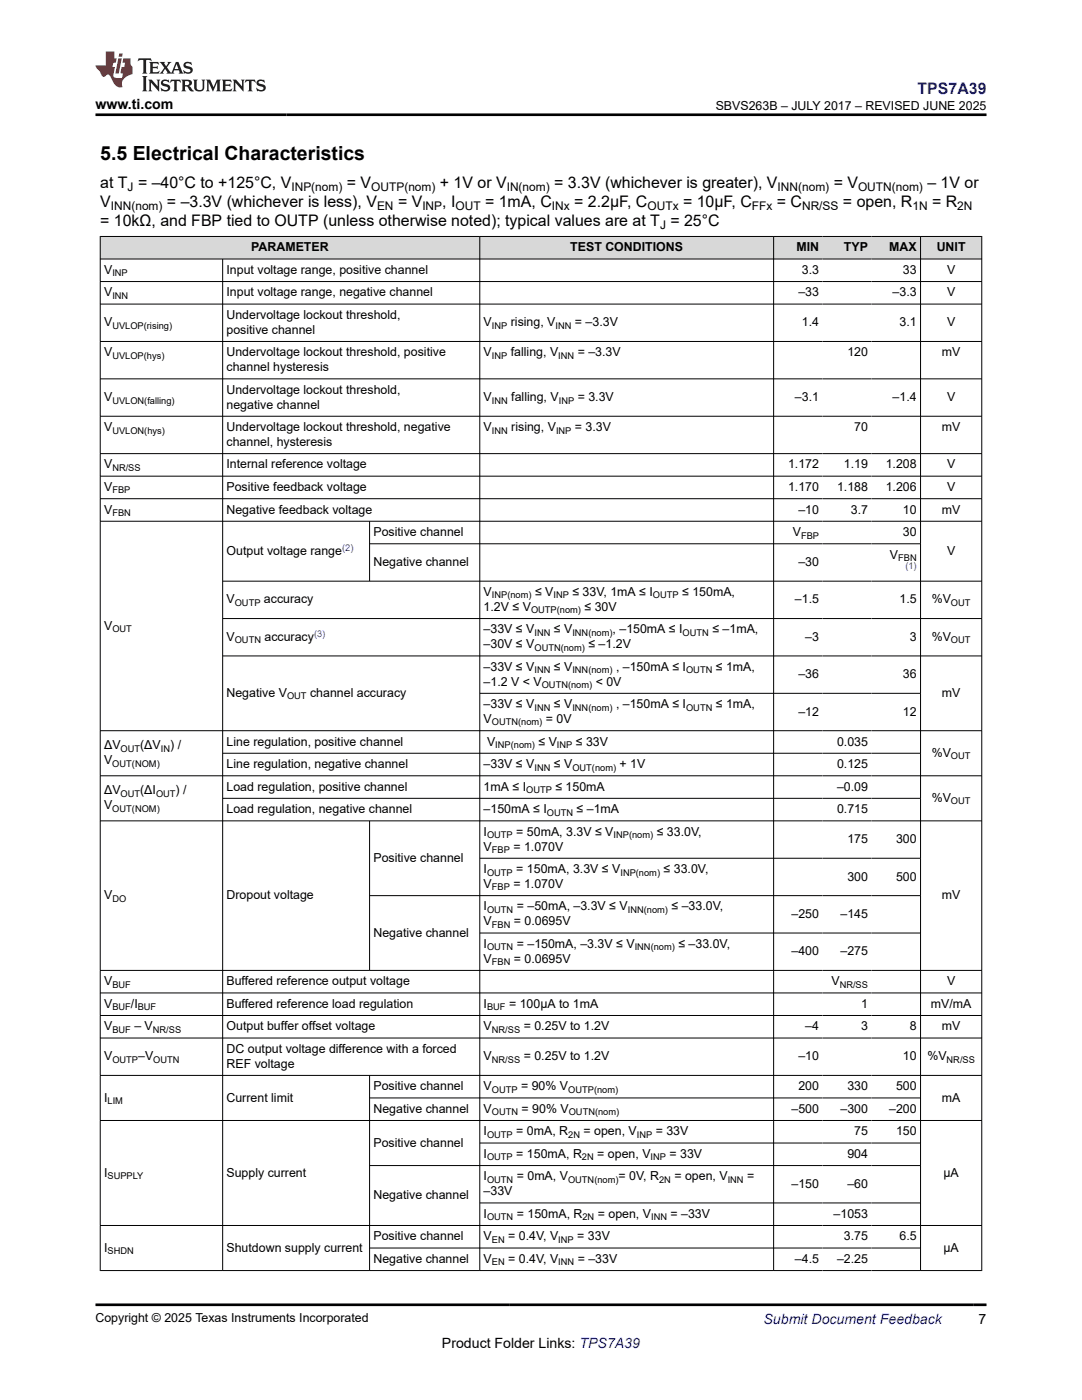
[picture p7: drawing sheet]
<svg xmlns="http://www.w3.org/2000/svg" width="216mm" height="279mm" viewBox="0 0 216 279" stroke-linecap="round" stroke-linejoin="round" font-family="sans-serif">
<defs><g id="words">
<text font-size="3.9" x="20" y="32">5.5 Electrical Characteristics</text>
<text font-size="3.2" fill="#00f" x="183.1" y="18.7">TPS7A39</text>
<g font-size="3.2">
<text x="20" y="37.5">at T = –40°C to +125°C, V</text>
<text x="20" y="41.3">V</text>
<text x="33.3" y="41.3">= –3.3V (whichever is less), V</text>
<text x="69.2" y="37.5">= V</text>
<text x="79.4" y="41.3">= V</text>
<text x="87.8" y="37.5">+ 1V or V</text>
<text x="88.2" y="41.3">, I</text>
<text x="96.8" y="41.3">= 1mA, C</text>
<text x="110.6" y="37.5">= 3.3V (whichever is greater), V</text>
<text x="114.6" y="41.3">= 2.2μF, C</text>
<text x="136.3" y="41.3">= 10μF, C</text>
<text x="155" y="41.3">= C</text>
<text x="166.3" y="37.5">= V</text>
<text x="168.2" y="41.3">= open, R</text>
<text x="185.1" y="37.5">– 1V or</text>
<text x="186" y="41.3">= R</text>
<text x="20" y="45.1">= 10kΩ, and FBP tied to OUTP (unless otherwise noted); typical values are at T = 25°C</text>
</g>
<g font-size="2.8">
<text x="19.1" y="21.8">www.ti.com</text>
<text x="88.2" y="269">Product Folder Links: TPS7A39</text>
<text x="195.3" y="264.2">7</text>
</g>
<text font-size="2.8" fill="#00f" x="152.4" y="264.2">Submit Document Feedback</text>
<g font-size="2.5">
<text x="142.8" y="21.9">SBVS263B – JULY 2017 – REVISED JUNE 2025</text>
<text x="50.1" y="50.2">PARAMETER</text>
<text x="113.8" y="50.2">TEST CONDITIONS</text>
<text x="158.9" y="50.2">MIN</text>
<text x="168.4" y="50.2">TYP</text>
<text x="177.4" y="50.2">MAX</text>
<text x="186.9" y="50.2">UNIT</text>
<text x="20.8" y="54.7">V</text>
<text x="20.8" y="59.1">V</text>
<text x="45.2" y="54.7">Input voltage range, positive channel</text>
<text x="45.2" y="59.1">Input voltage range, negative channel</text>
<text x="159.3" y="59.1">–33</text>
<text x="160" y="54.7">3.3</text>
<text x="178.1" y="59.1">–3.3</text>
<text x="180.2" y="54.7">33</text>
<text x="189" y="54.7">V</text>
<text x="189" y="59.1">V</text>
<text x="20.8" y="65.1">V</text>
<text x="45.2" y="63.6">Undervoltage lockout threshold,</text>
<text x="96.5" y="65.1">V</text>
<text x="101.9" y="65.1">rising, V</text>
<text x="114.7" y="65.1">= –3.3V</text>
<text x="160" y="65.1">1.4</text>
<text x="179.5" y="65.1">3.1</text>
<text x="189" y="65.1">V</text>
<text x="20.8" y="71.1">V</text>
<text x="45.2" y="66.6">positive channel</text>
<text x="45.2" y="71.1">Undervoltage lockout threshold, positive</text>
<text x="96.5" y="71.1">V</text>
<text x="101.9" y="71.1">falling, V</text>
<text x="115.3" y="71.1">= –3.3V</text>
<text x="169.1" y="71.1">120</text>
<text x="187.9" y="71.1">mV</text>
<text x="45.2" y="74.1">channel hysteresis</text>
<text x="20.8" y="80.1">V</text>
<text x="45.2" y="78.6">Undervoltage lockout threshold,</text>
<text x="45.2" y="81.5">negative channel</text>
<text x="96.5" y="80.1">V</text>
<text x="102" y="80.1">falling, V</text>
<text x="115.3" y="80.1">= 3.3V</text>
<text x="158.6" y="80.1">–3.1</text>
<text x="178.1" y="80.1">–1.4</text>
<text x="189" y="80.1">V</text>
<text x="20.8" y="86">V</text>
<text x="45.2" y="86">Undervoltage lockout threshold, negative</text>
<text x="45.2" y="89">channel, hysteresis</text>
<text x="96.5" y="86">V</text>
<text x="102" y="86">rising, V</text>
<text x="114.7" y="86">= 3.3V</text>
<text x="170.5" y="86">70</text>
<text x="187.9" y="86">mV</text>
<text x="20.8" y="93.5">V</text>
<text x="45.2" y="93.5">Internal reference voltage</text>
<text x="157.3" y="93.5">1.172</text>
<text x="168.4" y="93.5">1.19</text>
<text x="176.7" y="93.5">1.208</text>
<text x="189" y="93.5">V</text>
<text x="20.8" y="98">V</text>
<text x="45.2" y="98">Positive feedback voltage</text>
<text x="157.3" y="98">1.170</text>
<text x="167" y="98">1.188</text>
<text x="176.7" y="98">1.206</text>
<text x="189" y="98">V</text>
<text x="20.8" y="102.5">V</text>
<text x="45.2" y="102.5">Negative feedback voltage</text>
<text x="74.5" y="107">Positive channel</text>
<text x="158.2" y="107">V</text>
<text x="159.3" y="102.5">–10</text>
<text x="169.8" y="102.5">3.7</text>
<text x="180.2" y="102.5">10</text>
<text x="180.2" y="107">30</text>
<text x="187.9" y="102.5">mV</text>
<text x="45.2" y="110.7">Output voltage range</text>
<text x="74.5" y="113">Negative channel</text>
<text x="159.3" y="113">–30</text>
<text x="177.6" y="111.5">V</text>
<text x="189" y="110.7">V</text>
<text x="96.5" y="118.9">V</text>
<text x="106.8" y="118.9">≤ V</text>
<text x="114.2" y="118.9">≤ 33V, 1mA ≤ I</text>
<text x="136.1" y="118.9">≤ 150mA,</text>
<text x="20.8" y="125.6">V</text>
<text x="45.2" y="120.4">V</text>
<text x="52.7" y="120.4">accuracy</text>
<text x="96.5" y="121.9">1.2V ≤ V</text>
<text x="116.6" y="121.9">≤ 30V</text>
<text x="158.6" y="120.4">–1.5</text>
<text x="179.5" y="120.4">1.5</text>
<text x="185.9" y="120.4">%V</text>
<text x="45.2" y="127.9">V</text>
<text x="52.8" y="127.9">accuracy</text>
<text x="96.5" y="129.4">–30V ≤ V</text>
<text x="96.5" y="126.4">–33V ≤ V</text>
<text x="110.5" y="126.4">≤ V</text>
<text x="117.4" y="129.4">≤ –1.2V</text>
<text x="122.2" y="126.4">, –150mA ≤ I</text>
<text x="142.2" y="126.4">≤ –1mA,</text>
<text x="160.7" y="127.9">–3</text>
<text x="181.5" y="127.9">3</text>
<text x="185.9" y="127.9">%V</text>
<text x="96.5" y="133.9">–33V ≤ V</text>
<text x="96.5" y="136.8">–1.2 V &lt; V</text>
<text x="110.5" y="133.9">≤ V</text>
<text x="118.9" y="136.8">&lt; 0V</text>
<text x="122.9" y="133.9">, –150mA ≤ I</text>
<text x="142.8" y="133.9">≤ 1mA,</text>
<text x="159.3" y="135.3">–36</text>
<text x="180.2" y="135.3">36</text>
<text x="45.2" y="139.1">Negative V</text>
<text x="61.9" y="139.1">channel accuracy</text>
<text x="96.5" y="141.3">–33V ≤ V</text>
<text x="110.5" y="141.3">≤ V</text>
<text x="122.9" y="141.3">, –150mA ≤ I</text>
<text x="142.8" y="141.3">≤ 1mA,</text>
<text x="159.3" y="142.8">–12</text>
<text x="180.2" y="142.8">12</text>
<text x="187.9" y="139.1">mV</text>
<text x="20.8" y="149.6">ΔV</text>
<text x="28" y="149.6">(ΔV</text>
<text x="33.9" y="149.6">) /</text>
<text x="45.2" y="148.8">Line regulation, positive channel</text>
<text x="96.5" y="144.3">V</text>
<text x="97.2" y="148.8">V</text>
<text x="107.4" y="148.8">≤ V</text>
<text x="108.9" y="144.3">= 0V</text>
<text x="114.9" y="148.8">≤ 33V</text>
<text x="167" y="148.8">0.035</text>
<text x="20.8" y="152.5">V</text>
<text x="45.2" y="153.3">Line regulation, negative channel</text>
<text x="96.5" y="153.3">–33V ≤ V</text>
<text x="110.5" y="153.3">≤ V</text>
<text x="123.6" y="153.3">+ 1V</text>
<text x="167" y="153.3">0.125</text>
<text x="185.9" y="151">%V</text>
<text x="20.8" y="161.5">V</text>
<text x="20.8" y="158.6">ΔV</text>
<text x="28" y="158.6">(ΔI</text>
<text x="35" y="158.6">) /</text>
<text x="45.2" y="157.8">Load regulation, positive channel</text>
<text x="96.5" y="157.8">1mA ≤ I</text>
<text x="110.8" y="157.8">≤ 150mA</text>
<text x="167" y="157.8">–0.09</text>
<text x="185.9" y="160">%V</text>
<text x="45.2" y="162.3">Load regulation, negative channel</text>
<text x="96.5" y="162.3">–150mA ≤ I</text>
<text x="96.5" y="166.8">I</text>
<text x="103" y="166.8">= 50mA, 3.3V ≤ V</text>
<text x="115" y="162.3">≤ –1mA</text>
<text x="131" y="166.8">≤ 33.0V,</text>
<text x="167" y="162.3">0.715</text>
<text x="74.5" y="172">Positive channel</text>
<text x="96.5" y="169.7">V</text>
<text x="102.4" y="169.7">= 1.070V</text>
<text x="169.1" y="168.3">175</text>
<text x="178.8" y="168.3">300</text>
<text x="20.8" y="179.5">V</text>
<text x="45.2" y="179.5">Dropout voltage</text>
<text x="96.5" y="177.2">V</text>
<text x="96.5" y="174.2">I</text>
<text x="102.4" y="177.2">= 1.070V</text>
<text x="103" y="174.2">= 150mA, 3.3V ≤ V</text>
<text x="132.4" y="174.2">≤ 33.0V,</text>
<text x="169.1" y="175.7">300</text>
<text x="178.8" y="175.7">500</text>
<text x="187.9" y="179.5">mV</text>
<text x="96.5" y="184.7">V</text>
<text x="96.5" y="181.7">I</text>
<text x="102.5" y="184.7">= 0.0695V</text>
<text x="103.1" y="181.7">= –50mA, –3.3V ≤ V</text>
<text x="134" y="181.7">≤ –33.0V,</text>
<text x="157.9" y="183.2">–250</text>
<text x="167.7" y="183.2">–145</text>
<text x="74.5" y="186.9">Negative channel</text>
<text x="96.5" y="189.2">I</text>
<text x="103.1" y="189.2">= –150mA, –3.3V ≤ V</text>
<text x="135.4" y="189.2">≤ –33.0V,</text>
<text x="157.9" y="190.6">–400</text>
<text x="167.7" y="190.6">–275</text>
<text x="20.8" y="196.6">V</text>
<text x="45.2" y="196.6">Buffered reference output voltage</text>
<text x="96.5" y="192.1">V</text>
<text x="102.5" y="192.1">= 0.0695V</text>
<text x="165.9" y="196.6">V</text>
<text x="189" y="196.6">V</text>
<text x="20.8" y="201.1">V</text>
<text x="26.1" y="201.1">/I</text>
<text x="45.2" y="201.1">Buffered reference load regulation</text>
<text x="96.5" y="201.1">I</text>
<text x="101.6" y="201.1">= 100µA to 1mA</text>
<text x="171.8" y="201.1">1</text>
<text x="185.7" y="201.1">mV/mA</text>
<text x="20.8" y="205.6">V</text>
<text x="26.8" y="205.6">– V</text>
<text x="45.2" y="205.6">Output buffer offset voltage</text>
<text x="96.5" y="205.6">V</text>
<text x="104.5" y="205.6">= 0.25V to 1.2V</text>
<text x="160.7" y="205.6">–4</text>
<text x="171.8" y="205.6">3</text>
<text x="181.5" y="205.6">8</text>
<text x="187.9" y="205.6">mV</text>
<text x="20.8" y="211.6">V</text>
<text x="27.6" y="211.6">–V</text>
<text x="45.2" y="210.1">DC output voltage difference with a forced</text>
<text x="45.2" y="213.1">REF voltage</text>
<text x="96.5" y="211.6">V</text>
<text x="104.5" y="211.6">= 0.25V to 1.2V</text>
<text x="159.3" y="211.6">–10</text>
<text x="180.2" y="211.6">10</text>
<text x="185" y="211.6">%V</text>
<text x="20.8" y="219.8">I</text>
<text x="45.2" y="219.8">Current limit</text>
<text x="74.5" y="217.6">Positive channel</text>
<text x="96.5" y="217.6">V</text>
<text x="104" y="217.6">= 90% V</text>
<text x="159.3" y="217.6">200</text>
<text x="169.1" y="217.6">330</text>
<text x="178.8" y="217.6">500</text>
<text x="187.9" y="219.8">mA</text>
<text x="74.5" y="222.1">Negative channel</text>
<text x="96.5" y="222.1">V</text>
<text x="96.5" y="226.6">I</text>
<text x="103" y="226.6">= 0mA, R</text>
<text x="104.1" y="222.1">= 90% V</text>
<text x="116.4" y="226.6">= open, V</text>
<text x="130.8" y="226.6">= 33V</text>
<text x="157.9" y="222.1">–500</text>
<text x="167.7" y="222.1">–300</text>
<text x="170.5" y="226.6">75</text>
<text x="177.4" y="222.1">–200</text>
<text x="178.8" y="226.6">150</text>
<text x="74.5" y="228.8">Positive channel</text>
<text x="96.5" y="231.1">I</text>
<text x="103" y="231.1">= 150mA, R</text>
<text x="119.2" y="231.1">= open, V</text>
<text x="133.6" y="231.1">= 33V</text>
<text x="169.1" y="231.1">904</text>
<text x="20.8" y="234.8">I</text>
<text x="45.2" y="234.8">Supply current</text>
<text x="74.5" y="239.3">Negative channel</text>
<text x="96.5" y="235.6">I</text>
<text x="96.5" y="238.5">–33V</text>
<text x="103.1" y="235.6">= 0mA, V</text>
<text x="123.4" y="235.6">= 0V, R</text>
<text x="134.6" y="235.6">= open, V</text>
<text x="149.1" y="235.6">=</text>
<text x="157.9" y="237.1">–150</text>
<text x="169.1" y="237.1">–60</text>
<text x="188.3" y="234.8">µA</text>
<text x="96.5" y="243">I</text>
<text x="103.1" y="243">= 150mA, R</text>
<text x="119.3" y="243">= open, V</text>
<text x="133.8" y="243">= –33V</text>
<text x="166.3" y="243">–1053</text>
<text x="20.8" y="249.8">I</text>
<text x="45.2" y="249.8">Shutdown supply current</text>
<text x="74.5" y="247.5">Positive channel</text>
<text x="96.5" y="247.5">V</text>
<text x="101.4" y="247.5">= 0.4V, V</text>
<text x="115.2" y="247.5">= 33V</text>
<text x="168.4" y="247.5">3.75</text>
<text x="179.5" y="247.5">6.5</text>
<text x="188.3" y="249.8">µA</text>
<text x="74.5" y="252">Negative channel</text>
<text x="96.5" y="252">V</text>
<text x="101.4" y="252">= 0.4V, V</text>
<text x="115.3" y="252">= –33V</text>
<text x="158.6" y="252">–4.5</text>
<text x="167" y="252">–2.25</text>
<text x="19.1" y="263.9">Copyright © 2025 Texas Instruments Incorporated</text>
</g>
<g font-size="2.4">
<text x="22.1" y="41.9">INN(nom)</text>
<text x="25.5" y="38.1">J</text>
<text x="58.1" y="38.1">INP(nom)</text>
<text x="74.1" y="38.1">OUTP(nom)</text>
<text x="75.2" y="41.9">EN</text>
<text x="84.3" y="41.9">INP</text>
<text x="90.9" y="41.9">OUT</text>
<text x="101.1" y="38.1">IN(nom)</text>
<text x="110.1" y="41.9">INx</text>
<text x="129.2" y="41.9">OUTx</text>
<text x="150" y="41.9">FFx</text>
<text x="155.1" y="38.1">INN(nom)</text>
<text x="160" y="41.9">NR/SS</text>
<text x="171.2" y="38.1">OUTN(nom)</text>
<text x="182.1" y="41.9">1N</text>
<text x="191" y="41.9">2N</text>
<text x="131.7" y="45.7">J</text>
</g>
<g font-size="1.9">
<text x="22.4" y="55.1">INP</text>
<text x="22.4" y="59.6">INN</text>
<text x="22.4" y="65.6">UVLOP(rising)</text>
<text x="98.1" y="65.6">INP</text>
<text x="110.8" y="65.6">INN</text>
<text x="22.4" y="71.6">UVLOP(hys)</text>
<text x="98.1" y="71.6">INP</text>
<text x="111.4" y="71.6">INN</text>
<text x="22.4" y="80.5">UVLON(falling)</text>
<text x="98.1" y="80.5">INN</text>
<text x="111.5" y="80.5">INP</text>
<text x="22.4" y="86.5">UVLON(hys)</text>
<text x="98.1" y="86.5">INN</text>
<text x="110.9" y="86.5">INP</text>
<text x="22.4" y="94">NR/SS</text>
<text x="22.4" y="98.5">FBP</text>
<text x="22.4" y="103">FBN</text>
<text x="159.8" y="107.5">FBP</text>
<text x="179.2" y="112">FBN</text>
<text x="98.1" y="119.4">INP(nom)</text>
<text x="110.4" y="119.4">INP</text>
<text x="130.3" y="119.4">OUTP</text>
<text x="46.8" y="120.9">OUTP</text>
<text x="106" y="122.4">OUTP(nom)</text>
<text x="189.8" y="120.9">OUT</text>
<text x="22.4" y="126.1">OUT</text>
<text x="46.8" y="128.4">OUTN</text>
<text x="106.6" y="129.9">OUTN(nom)</text>
<text x="106.6" y="126.9">INN</text>
<text x="114.2" y="126.9">INN(nom)</text>
<text x="136.2" y="126.9">OUTN</text>
<text x="189.8" y="128.4">OUT</text>
<text x="106.6" y="134.4">INN</text>
<text x="108.1" y="137.3">OUTN(nom)</text>
<text x="114.2" y="134.4">INN(nom)</text>
<text x="136.9" y="134.4">OUTN</text>
<text x="57.3" y="139.6">OUT</text>
<text x="106.6" y="141.8">INN</text>
<text x="114.2" y="141.8">INN(nom)</text>
<text x="136.9" y="141.8">OUTN</text>
<text x="98.1" y="144.8">OUTN(nom)</text>
<text x="98.8" y="149.3">INP(nom)</text>
<text x="111.1" y="149.3">INP</text>
<text x="22.4" y="153">OUT(NOM)</text>
<text x="24.1" y="150.1">OUT</text>
<text x="32.1" y="150.1">IN</text>
<text x="106.6" y="153.8">INN</text>
<text x="114.2" y="153.8">OUT(nom)</text>
<text x="189.8" y="151.5">OUT</text>
<text x="24.1" y="159">OUT</text>
<text x="31.1" y="159">OUT</text>
<text x="105" y="158.3">OUTP</text>
<text x="189.8" y="160.5">OUT</text>
<text x="22.4" y="162">OUT(NOM)</text>
<text x="97.2" y="167.3">OUTP</text>
<text x="109.1" y="162.8">OUTN</text>
<text x="122.4" y="167.3">INP(nom)</text>
<text x="98.1" y="170.2">FBP</text>
<text x="22.4" y="179.9">DO</text>
<text x="97.2" y="174.7">OUTP</text>
<text x="98.1" y="177.7">FBP</text>
<text x="123.8" y="174.7">INP(nom)</text>
<text x="97.2" y="182.2">OUTN</text>
<text x="98.1" y="185.2">FBN</text>
<text x="125.3" y="182.2">INN(nom)</text>
<text x="97.2" y="189.7">OUTN</text>
<text x="126.6" y="189.7">INN(nom)</text>
<text x="22.4" y="197.1">BUF</text>
<text x="98.1" y="192.6">FBN</text>
<text x="167.5" y="197.1">NR/SS</text>
<text x="22.4" y="201.6">BUF</text>
<text x="27.5" y="201.6">BUF</text>
<text x="97.2" y="201.6">BUF</text>
<text x="22.4" y="206.1">BUF</text>
<text x="30.5" y="206.1">NR/SS</text>
<text x="98.1" y="206.1">NR/SS</text>
<text x="22.4" y="212.1">OUTP</text>
<text x="30.6" y="212.1">OUTN</text>
<text x="98.1" y="212.1">NR/SS</text>
<text x="188.9" y="212.1">NR/SS</text>
<text x="21.5" y="220.3">LIM</text>
<text x="98.1" y="218.1">OUTP</text>
<text x="113.4" y="218.1">OUTP(nom)</text>
<text x="97.2" y="227.1">OUTP</text>
<text x="98.1" y="222.6">OUTN</text>
<text x="113.4" y="227.1">2N</text>
<text x="113.5" y="222.6">OUTN(nom)</text>
<text x="127.1" y="227.1">INP</text>
<text x="97.2" y="231.6">OUTP</text>
<text x="116.1" y="231.6">2N</text>
<text x="129.8" y="231.6">INP</text>
<text x="21.5" y="235.3">SUPPLY</text>
<text x="97.2" y="236.1">OUTN</text>
<text x="113.3" y="236.1">OUTN(nom)</text>
<text x="131.5" y="236.1">2N</text>
<text x="145.2" y="236.1">INN</text>
<text x="97.2" y="243.5">OUTN</text>
<text x="116.2" y="243.5">2N</text>
<text x="129.9" y="243.5">INN</text>
<text x="21.5" y="250.3">SHDN</text>
<text x="98.1" y="248">EN</text>
<text x="111.4" y="248">INP</text>
<text x="98.1" y="252.5">EN</text>
<text x="111.4" y="252.5">INN</text>
</g>
<g font-size="1.9" fill="#00f">
<text x="68.3" y="109.9">(2)</text>
<text x="180.7" y="113.6">(1)</text>
<text x="62.7" y="127.1">(3)</text>
</g>
</g></defs>
<g fill="#d8d8d8">
<path d="M20 47.2h175.9v4.5h-175.9z" fill-rule="evenodd"/>
<path d="M20.1 47.3h75.6v4.3h-75.6z" fill-rule="evenodd"/>
<path d="M95.8 47.3h58.5v4.3h-58.5z" fill-rule="evenodd"/>
<path d="M154.4 47.3h9.7v4.3h-9.7z" fill-rule="evenodd"/>
<path d="M164.1 47.3h9.8v4.3h-9.8z" fill-rule="evenodd"/>
<path d="M173.9 47.3h9.7v4.3h-9.7z" fill-rule="evenodd"/>
<path d="M183.7 47.3h12.1v4.3h-12.1z" fill-rule="evenodd"/>
</g>
<g fill="none" stroke="#000" stroke-width=".2">
<path d="M19.9 47.2h176.1M19.9 51.7h176.1M19.9 56.2h176.1M20 47.1v206.5M44.4 51.7v201.9M95.7 47.1v206.5M154.4 47.1v206.5M183.7 47.1v206.5M195.9 47.1v206.5M19.9 60.7h176.1M19.9 68.1h176.1M19.9 75.6h176.1"/>
<path d="M19.9 83.1h176.1M19.9 90.5h176.1M19.9 95h176.1M19.9 99.5h176.1M19.9 104h176.1M44.4 116h151.6M73.7 104v12M73.7 108.5h110M44.4 123.4h151.6M44.4 130.9h151.6M95.7 138.4h88M19.9 145.8h176.1"/>
<path d="M19.9 154.8h176.1M44.4 150.3h139.3M44.4 159.3h139.3M19.9 163.8h176.1M73.7 163.8v29.9M95.7 171.3h88M183.7 178.7h-110M19.9 193.7h176.1M19.9 198.2h176.1M95.7 186.2h88M19.9 202.7h176.1M19.9 207.2h176.1"/>
<path d="M19.9 214.6h176.1M73.7 214.6v39M73.7 219.1h110M19.9 223.6h176.1M73.7 232.6h110M95.7 228.1h88M19.9 244.6h176.1M19.9 253.6h176.1M73.7 249.1h110M95.7 240.1h88"/>
</g>
<path d="M27.7 11.6l-.2 .6 .5-.2h.6v.1v2.2l-.2 .4h1l-.2-.4v-2.2v-.1h.5l.5 .2-.1-.6zM29.8 12.4l.2 .3v1.6l-.2 .4h1.9l.1-.6a1.08 1.08 0 0 1-1.3 .2v-.7h.6l.4 .2v-.7l-.4 .2h-.6v-.5l.2-.2a1 1 0 0 1 1 .3l-.1-.5zM31.8 12.4l1 1.1-1 1.2h.9l-.2-.2 .4-.8 .5 .8-.2 .2h1.6l-.2-.2 .1-.5h1l.1 .5-.1 .2h.9l-.2-.4-.8-1.9h-.5l-1 2.1-.8-1.1 .9-1h-.8l.2 .2-.5 .6-.3-.6 .1-.2zM35.2 12.8l.4 1h-.8zM36.8 12.5a.65 .65 0 0 0-.2 .7 .65 .65 0 0 0 .6 .5l.7 .1 .1 .3a.79 .79 0 0 1-.7 .4 .79 .79 0 0 1-.7-.5l.1 .7 .2-.1a.93 .93 0 0 0 1.1 0 .93 .93 0 0 0 .4-.9 1.46 1.46 0 0 0-1.2-.6l-.1-.3a1.09 1.09 0 0 1 1.2 .2l-.2-.6-.1 .1-.6-.2zM28.4 15.2l.2 .4v2.2l-.2 .4h1l-.2-.4v-2.2l.2-.4zM29.6 15.9l.2 .4v1.5l-.2 .4h.8l-.3-.4v-1.3l1.7 1.8v-2l.2-.4h-.8l.2 .2 .1 1.1-1.2-1.3zM32.3 16a.65 .65 0 0 0-.2 .8 .65 .65 0 0 0 .7 .4l.6 .2 .1 .2a.79 .79 0 0 1-.7 .4 .79 .79 0 0 1-.7-.5l.1 .7 .2-.1a.93 .93 0 0 0 1.1 .1 .93 .93 0 0 0 .4-1 1.46 1.46 0 0 0-1.2-.5l-.1-.4a1.09 1.09 0 0 1 1.2 .2l-.2-.6-.1 .1-.6-.1zM34.1 15.9l-.1 .6a.63 .63 0 0 1 .7-.3l.1 1.6-.3 .4h1l-.2-.4v-1.6a.66 .66 0 0 1 .8 .3l-.1-.6zM36.2 15.9l.2 .4v1.5l-.2 .4h.9l-.2-.2v-.7h.5l.1 .2a.79 .79 0 0 0 1.2 .6l-1-.9a.61 .61 0 0 0 .6-.6 .61 .61 0 0 0-.5-.7zM36.9 16.2h.2a.47 .47 0 0 1 .5 .1 .47 .47 0 0 1 .1 .5l-.2 .1-.6 .1zM38.5 15.9l.2 .2a2.27 2.27 0 0 0 .4 2 1.04 1.04 0 0 0 1.7-.7v-1.3l.2-.2h-.8l.2 .4v1.1a.6 .6 0 0 1-.6 .6 .6 .6 0 0 1-.6-.6v-1.1l.3-.4zM41.1 15.9l.2 .4v1.5l-.2 .4h.7l-.2-.4v-1.4l.9 1.9 .8-1.9v1.4l-.2 .4h1l-.3-.4v-1.5l.3-.4h-.8l-.7 1.5-.7-1.5zM44.3 15.9l.2 .4v1.5l-.2 .4h1.9l.1-.6a1.09 1.09 0 0 1-1.3 .2v-.7h.6l.4 .2v-.6l-.4 .2h-.6v-.6l.2-.1a1.01 1.01 0 0 1 1 .3l-.1-.6zM46.4 15.9l.3 .4v1.5l-.3 .4h.8l-.2-.4v-1.3l1.6 1.8v-2l.2-.4h-.7l.2 .2v1.1l-1.2-1.3zM49 15.9l-.1 .6a.63 .63 0 0 1 .8-.3v1.6l-.3 .4h1l-.2-.4v-1.6a.66 .66 0 0 1 .8 .3l-.1-.6zM51.4 16a.65 .65 0 0 0-.2 .8 .65 .65 0 0 0 .6 .4l.6 .2 .2 .2a.79 .79 0 0 1-.8 .4 .79 .79 0 0 1-.6-.5l.1 .7 .2-.1a.93 .93 0 0 0 1 .1 .93 .93 0 0 0 .5-1 1.46 1.46 0 0 0-1.3-.5l-.1-.4a1.09 1.09 0 0 1 1.3 .2l-.2-.6-.2 .1-.5-.1z" fill="#231f20"/>
<path d="M21.1 10.3v2.7h-2v.4l.9 1a.95 .95 0 0 0 .9 .9 .59 .59 0 0 1 .6-.4 .59 .59 0 0 1 .5 .3l.4 .8a1.59 1.59 0 0 0 2.1 1.4 1.61 1.61 0 0 1 1-2.3l1-.3-.1-1.5a1.59 1.59 0 0 1-.4-1.7h-1.4l-.2 .9h.5l-.1 .9h-.5l-.2 .9v.3l.4 .1-.2 .9h-.6a.73 .73 0 0 1-1.1-.7l.3-1.5h-.5l.2-.9h.5l.2-.9h-.5v-1.3zM23.6 11.6l-.6 3.1h.7l.6-3.1zM23.8 10.7l-.1 .6h.7l.1-.6z" fill="#ed1c24"/>
<path d="M19.1 22.9h177.8M19.1 260.4h177.8" fill="none" stroke="#000" stroke-width=".53"/>
<use href="#words"/>
</svg>
